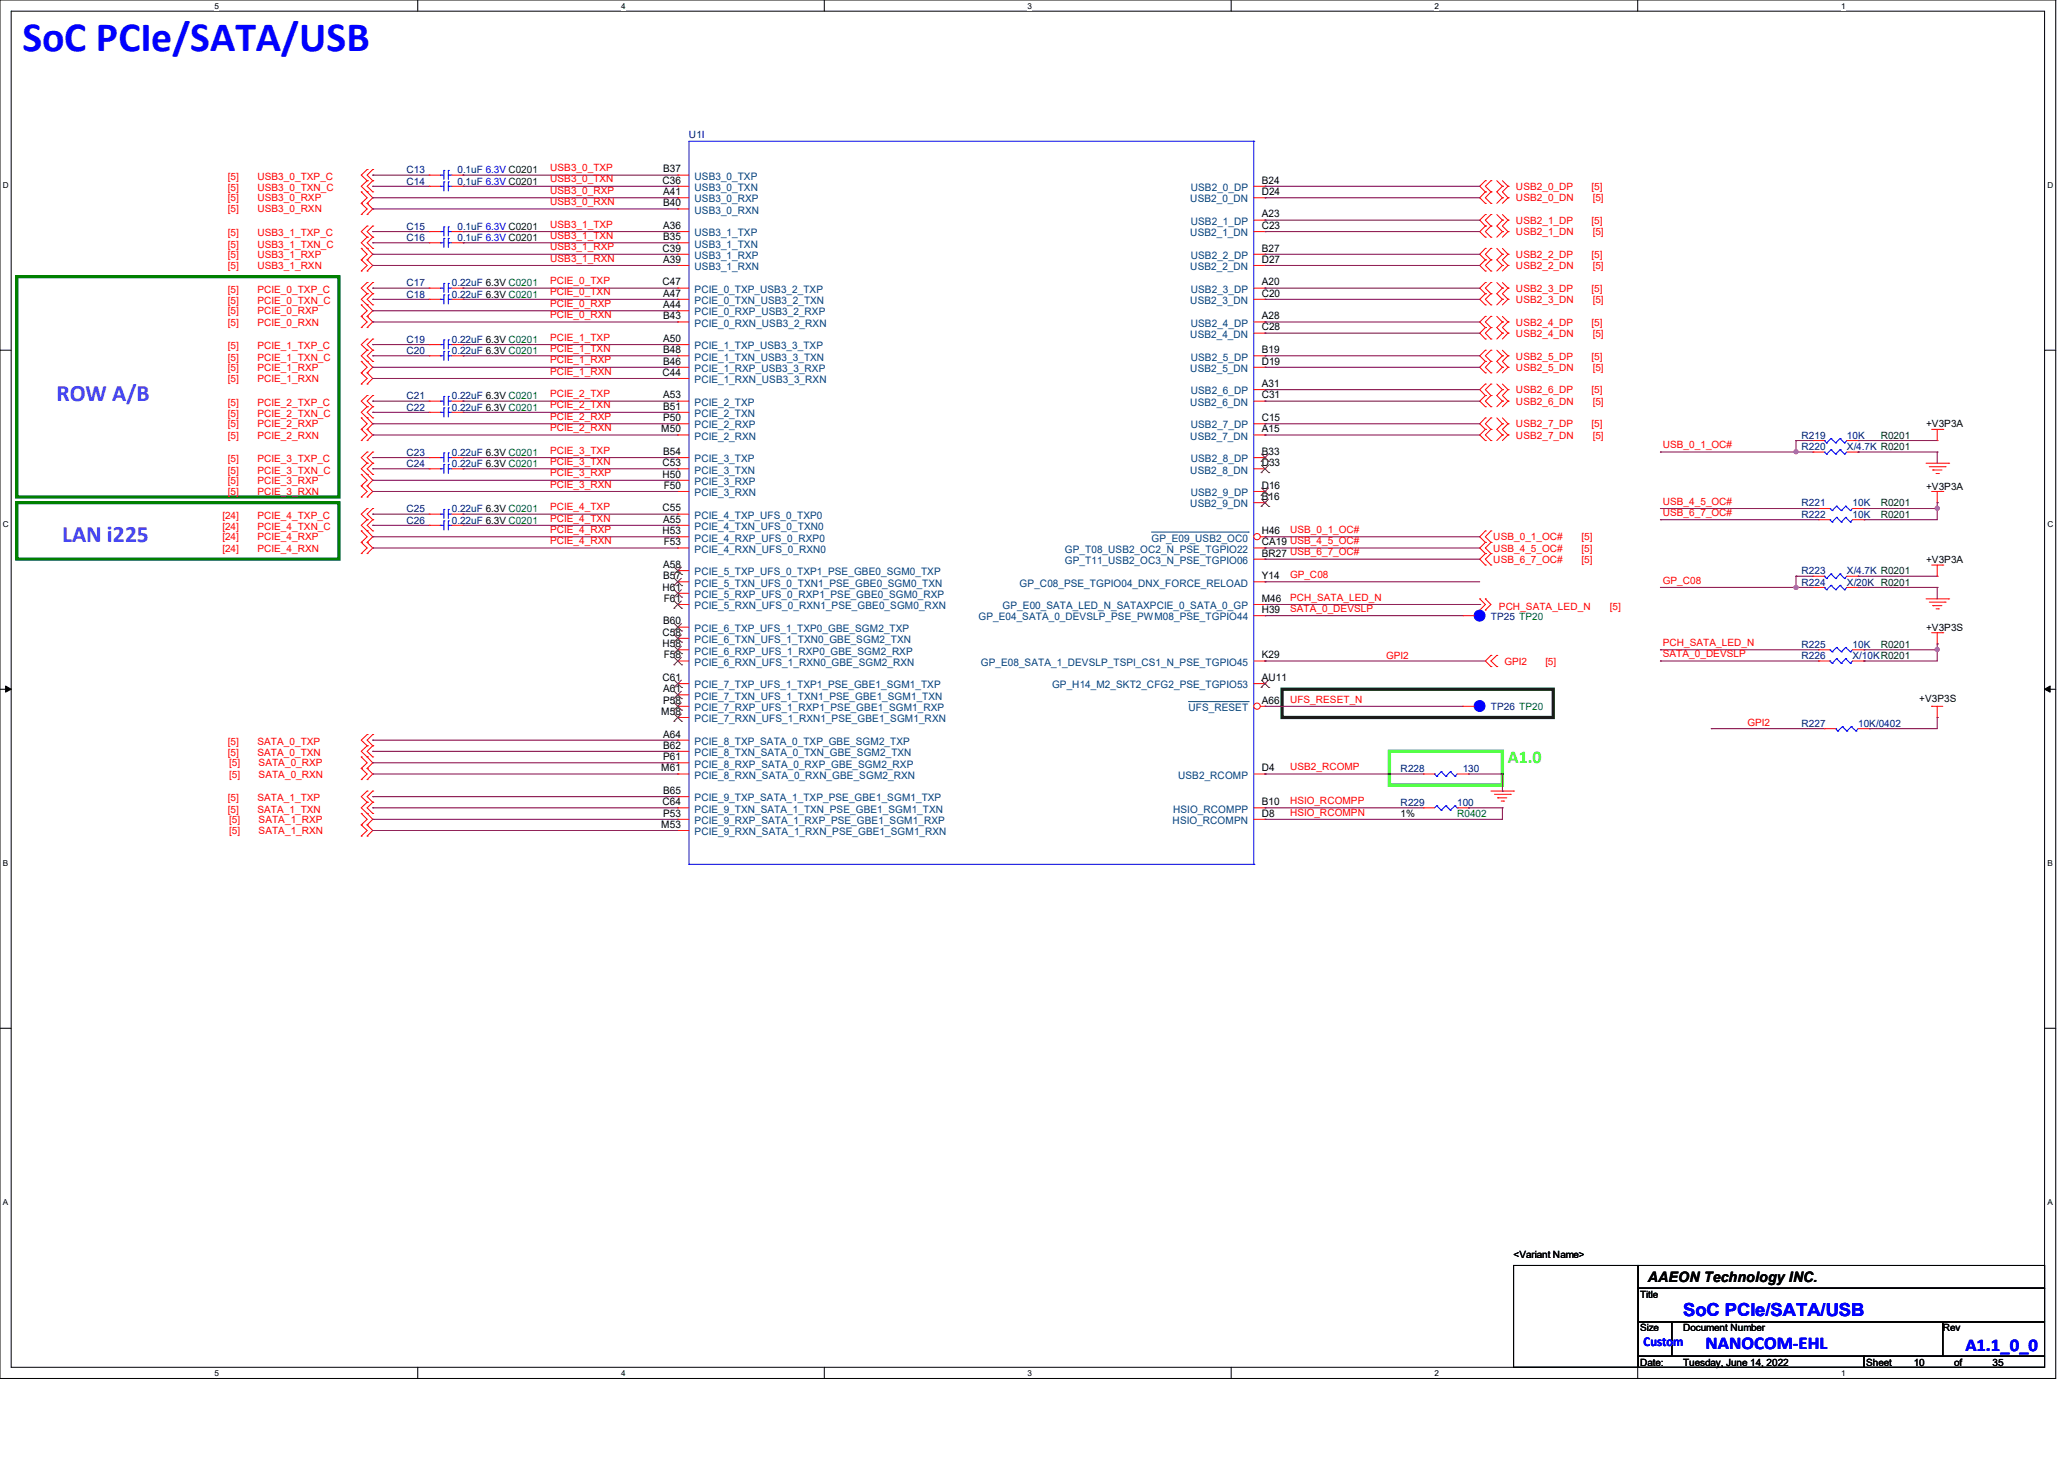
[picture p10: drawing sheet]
<svg xmlns="http://www.w3.org/2000/svg" width="297mm" height="210mm" viewBox="0 0 297 210" stroke-linecap="round" stroke-linejoin="round" font-family="sans-serif">
<defs><g id="words">
<text font-size="6" fill="#00f" x="3.2" y="7.3">SoC PCIe/SATA/USB</text>
<g font-size="3.4" fill="#8000ff">
<text x="8.1" y="57.7">ROW A/B</text>
<text x="8.9" y="78">LAN i225</text>
</g>
<text font-size="2.6" fill="#80ff00" x="217" y="109.7">A1.0</text>
<g font-size="2.6" fill="#00f">
<text x="242.2" y="189.4">SoC PCIe/SATA/USB</text>
<text x="245.4" y="194.1">NANOCOM-EHL</text>
<text x="282.8" y="194.3">A1.1_0_0</text>
</g>
<text font-size="2.1" x="237.1" y="184.4">AAEON Technology INC.</text>
<text font-size="1.9" fill="#00f" x="236.5" y="193.7">Custom</text>
<g font-size="1.5">
<text x="95.3" y="26.4">C36</text>
<text x="95.4" y="29.7">B40</text>
<text x="95.4" y="28.1">A41</text>
<text x="95.4" y="24.8">B37</text>
<text x="181.6" y="28.1">D24</text>
<text x="181.6" y="26.4">B24</text>
<text x="95.4" y="34.5">B35</text>
<text x="95.4" y="32.9">A36</text>
<text x="181.6" y="32.9">C23</text>
<text x="181.6" y="31.3">A23</text>
<text x="95.3" y="41.1">C47</text>
<text x="95.3" y="36.2">C39</text>
<text x="95.4" y="37.8">A39</text>
<text x="181.6" y="37.8">D27</text>
<text x="181.6" y="36.2">B27</text>
<text x="181.6" y="41.1">A20</text>
<text x="95.4" y="45.9">B43</text>
<text x="95.4" y="44.3">A44</text>
<text x="95.4" y="42.7">A47</text>
<text x="181.6" y="42.7">C20</text>
<text x="181.6" y="47.5">C28</text>
<text x="181.6" y="45.9">A28</text>
<text x="95.4" y="52.5">B46</text>
<text x="95.4" y="50.8">B48</text>
<text x="95.4" y="49.2">A50</text>
<text x="181.6" y="52.5">D19</text>
<text x="181.6" y="50.8">B19</text>
<text x="95.3" y="54.1">C44</text>
<text x="95.4" y="58.9">B51</text>
<text x="95.4" y="57.3">A53</text>
<text x="181.6" y="57.3">C31</text>
<text x="181.6" y="55.7">A31</text>
<text x="95.2" y="62.2">M50</text>
<text x="95.4" y="60.6">P50</text>
<text x="95.4" y="65.4">B54</text>
<text x="181.6" y="62.2">A15</text>
<text x="181.6" y="60.6">C15</text>
<text x="181.6" y="65.4">B33</text>
<text x="95.3" y="68.7">H50</text>
<text x="95.3" y="67.1">C53</text>
<text x="95.5" y="70.3">F50</text>
<text x="181.6" y="67.1">D33</text>
<text x="181.6" y="71.9">B16</text>
<text x="181.6" y="70.3">D16</text>
<text x="95.3" y="76.8">H53</text>
<text x="95.3" y="73.6">C55</text>
<text x="95.4" y="75.2">A55</text>
<text x="181.6" y="76.8">H46</text>
<text x="95.4" y="83.3">B57</text>
<text x="95.4" y="81.7">A58</text>
<text x="95.5" y="78.4">F53</text>
<text x="181.6" y="83.3">Y14</text>
<text x="181.6" y="78.4">CA19 USB_4_5_OC#</text>
<text x="181.6" y="80.1">BR27 USB_6_7_OC#</text>
<text x="95.3" y="85">H61</text>
<text x="95.4" y="89.8">B60</text>
<text x="95.5" y="86.6">F61</text>
<text x="181.6" y="86.6">M46</text>
<text x="181.6" y="88.2">H39</text>
<text x="95.3" y="93.1">H58</text>
<text x="95.3" y="91.4">C58</text>
<text x="95.5" y="94.7">F58</text>
<text x="181.6" y="94.7">K29</text>
<text x="95.3" y="98">C61</text>
<text x="95.4" y="101.2">P58</text>
<text x="95.4" y="99.6">A61</text>
<text x="181.6" y="98">AU11</text>
<text x="181.6" y="101.2">A66</text>
<text x="95.2" y="102.8">M58</text>
<text x="95.4" y="107.7">B62</text>
<text x="95.4" y="106.1">A64</text>
<text x="95.2" y="111">M61</text>
<text x="95.4" y="109.3">P61</text>
<text x="181.6" y="111">D4</text>
<text x="95.2" y="119.1">M53</text>
<text x="95.3" y="115.8">C64</text>
<text x="95.4" y="117.5">P53</text>
<text x="95.4" y="114.2">B65</text>
<text x="181.6" y="117.5">D8</text>
<text x="181.6" y="115.8">B10</text>
</g>
<g font-size="1.5" fill="#004080">
<text x="99.9" y="29.1">USB3_0_RXP</text>
<text x="99.9" y="27.5">USB3_0_TXN</text>
<text x="99.9" y="25.9">USB3_0_TXP</text>
<text x="171.3" y="29.1">USB2_0_DN</text>
<text x="171.4" y="27.5">USB2_0_DP</text>
<text x="99.9" y="30.7">USB3_0_RXN</text>
<text x="99.9" y="35.6">USB3_1_TXN</text>
<text x="99.9" y="34">USB3_1_TXP</text>
<text x="171.3" y="34">USB2_1_DN</text>
<text x="171.4" y="32.3">USB2_1_DP</text>
<text x="99.9" y="38.9">USB3_1_RXN</text>
<text x="99.9" y="37.3">USB3_1_RXP</text>
<text x="171.3" y="38.9">USB2_2_DN</text>
<text x="171.4" y="37.3">USB2_2_DP</text>
<text x="99.9" y="47">PCIE_0_RXN_USB3_2_RXN</text>
<text x="99.9" y="45.4">PCIE_0_RXP_USB3_2_RXP</text>
<text x="99.9" y="43.7">PCIE_0_TXN_USB3_2_TXN</text>
<text x="99.9" y="42.1">PCIE_0_TXP_USB3_2_TXP</text>
<text x="171.3" y="43.7">USB2_3_DN</text>
<text x="171.4" y="42.1">USB2_3_DP</text>
<text x="171.4" y="47">USB2_4_DP</text>
<text x="99.9" y="53.5">PCIE_1_RXP_USB3_3_RXP</text>
<text x="99.9" y="51.9">PCIE_1_TXN_USB3_3_TXN</text>
<text x="99.9" y="50.2">PCIE_1_TXP_USB3_3_TXP</text>
<text x="171.3" y="48.6">USB2_4_DN</text>
<text x="171.3" y="53.5">USB2_5_DN</text>
<text x="171.4" y="51.9">USB2_5_DP</text>
<text x="99.9" y="55.1">PCIE_1_RXN_USB3_3_RXN</text>
<text x="99.9" y="60">PCIE_2_TXN</text>
<text x="99.9" y="58.4">PCIE_2_TXP</text>
<text x="171.3" y="58.4">USB2_6_DN</text>
<text x="171.4" y="56.7">USB2_6_DP</text>
<text x="99.9" y="63.2">PCIE_2_RXN</text>
<text x="99.9" y="61.6">PCIE_2_RXP</text>
<text x="171.3" y="63.2">USB2_7_DN</text>
<text x="171.4" y="61.6">USB2_7_DP</text>
<text x="99.9" y="71.4">PCIE_3_RXN</text>
<text x="99.9" y="69.8">PCIE_3_RXP</text>
<text x="99.9" y="68.1">PCIE_3_TXN</text>
<text x="99.9" y="66.5">PCIE_3_TXP</text>
<text x="171.3" y="68.1">USB2_8_DN</text>
<text x="171.4" y="66.5">USB2_8_DP</text>
<text x="171.4" y="71.4">USB2_9_DP</text>
<text x="99.9" y="77.9">PCIE_4_RXP_UFS_0_RXP0</text>
<text x="99.9" y="76.2">PCIE_4_TXN_UFS_0_TXN0</text>
<text x="99.9" y="74.6">PCIE_4_TXP_UFS_0_TXP0</text>
<text x="165.7" y="77.9">GP_E09_USB2_OC0</text>
<text x="171.3" y="73">USB2_9_DN</text>
<text x="99.9" y="79.5">PCIE_4_RXN_UFS_0_RXN0</text>
<text x="99.9" y="82.8">PCIE_5_TXP_UFS_0_TXP1_PSE_GBE0_SGM0_TXP</text>
<text x="153.2" y="79.5">GP_T08_USB2_OC2_N_PSE_TGPIO22</text>
<text x="153.2" y="81.1">GP_T11_USB2_OC3_N_PSE_TGPIO06</text>
<text x="99.9" y="87.6">PCIE_5_RXN_UFS_0_RXN1_PSE_GBE0_SGM0_RXN</text>
<text x="99.9" y="86">PCIE_5_RXP_UFS_0_RXP1_PSE_GBE0_SGM0_RXP</text>
<text x="99.9" y="84.4">PCIE_5_TXN_UFS_0_TXN1_PSE_GBE0_SGM0_TXN</text>
<text x="140.8" y="89.2">GP_E04_SATA_0_DEVSLP_PSE_PWM08_PSE_TGPIO44</text>
<text x="144.3" y="87.6">GP_E00_SATA_LED_N_SATAXPCIE_0_SATA_0_GP</text>
<text x="146.7" y="84.4">GP_C08_PSE_TGPIO04_DNX_FORCE_RELOAD</text>
<text x="99.9" y="95.8">PCIE_6_RXN_UFS_1_RXN0_GBE_SGM2_RXN</text>
<text x="99.9" y="94.2">PCIE_6_RXP_UFS_1_RXP0_GBE_SGM2_RXP</text>
<text x="99.9" y="92.5">PCIE_6_TXN_UFS_1_TXN0_GBE_SGM2_TXN</text>
<text x="99.9" y="90.9">PCIE_6_TXP_UFS_1_TXP0_GBE_SGM2_TXP</text>
<text x="141.1" y="95.8">GP_E08_SATA_1_DEVSLP_TSPI_CS1_N_PSE_TGPIO45</text>
<text x="99.9" y="100.6">PCIE_7_TXN_UFS_1_TXN1_PSE_GBE1_SGM1_TXN</text>
<text x="99.9" y="99">PCIE_7_TXP_UFS_1_TXP1_PSE_GBE1_SGM1_TXP</text>
<text x="151.4" y="99">GP_H14_M2_SKT2_CFG2_PSE_TGPIO53</text>
<text x="99.9" y="103.9">PCIE_7_RXN_UFS_1_RXN1_PSE_GBE1_SGM1_RXN</text>
<text x="99.9" y="102.3">PCIE_7_RXP_UFS_1_RXP1_PSE_GBE1_SGM1_RXP</text>
<text x="99.9" y="107.1">PCIE_8_TXP_SATA_0_TXP_GBE_SGM2_TXP</text>
<text x="171" y="102.3">UFS_RESET</text>
<text x="99.9" y="112">PCIE_8_RXN_SATA_0_RXN_GBE_SGM2_RXN</text>
<text x="99.9" y="110.4">PCIE_8_RXP_SATA_0_RXP_GBE_SGM2_RXP</text>
<text x="99.9" y="108.8">PCIE_8_TXN_SATA_0_TXN_GBE_SGM2_TXN</text>
<text x="169.5" y="112">USB2_RCOMP</text>
<text x="99.9" y="118.5">PCIE_9_RXP_SATA_1_RXP_PSE_GBE1_SGM1_RXP</text>
<text x="99.9" y="116.9">PCIE_9_TXN_SATA_1_TXN_PSE_GBE1_SGM1_TXN</text>
<text x="99.9" y="115.3">PCIE_9_TXP_SATA_1_TXP_PSE_GBE1_SGM1_TXP</text>
<text x="168.7" y="118.5">HSIO_RCOMPN</text>
<text x="168.8" y="116.9">HSIO_RCOMPP</text>
<text x="99.9" y="120.1">PCIE_9_RXN_SATA_1_RXN_PSE_GBE1_SGM1_RXN</text>
</g>
<g font-size="1.4" fill="#000080">
<text x="99.1" y="19.9">U1I</text>
<text x="58.5" y="24.9">C13</text>
<text x="58.5" y="26.5">C14</text>
<text x="65.8" y="24.9">0.1uF 6.3V C0201</text>
<text x="65.8" y="26.5">0.1uF 6.3V C0201</text>
<text x="58.5" y="33">C15</text>
<text x="58.5" y="34.7">C16</text>
<text x="65.8" y="33">0.1uF 6.3V C0201</text>
<text x="65.8" y="34.7">0.1uF 6.3V C0201</text>
<text x="58.5" y="41.1">C17</text>
<text x="65" y="41.1">0.22uF 6.3V C0201</text>
<text x="58.5" y="42.8">C18</text>
<text x="65" y="42.8">0.22uF 6.3V C0201</text>
<text x="58.5" y="49.3">C19</text>
<text x="58.5" y="50.9">C20</text>
<text x="65" y="49.3">0.22uF 6.3V C0201</text>
<text x="65" y="50.9">0.22uF 6.3V C0201</text>
<text x="58.5" y="57.4">C21</text>
<text x="58.5" y="59.1">C22</text>
<text x="65" y="57.4">0.22uF 6.3V C0201</text>
<text x="65" y="59.1">0.22uF 6.3V C0201</text>
<text x="58.5" y="65.5">C23</text>
<text x="65" y="65.5">0.22uF 6.3V C0201</text>
<text x="259.3" y="64.7">R220</text>
<text x="259.3" y="63.1">R219</text>
<text x="265.8" y="64.7">X/4.7K R0201</text>
<text x="265.8" y="63.1">10K</text>
<text x="58.5" y="67.2">C24</text>
<text x="65" y="67.2">0.22uF 6.3V C0201</text>
<text x="58.5" y="73.7">C25</text>
<text x="58.5" y="75.3">C26</text>
<text x="65" y="73.7">0.22uF 6.3V C0201</text>
<text x="65" y="75.3">0.22uF 6.3V C0201</text>
<text x="259.3" y="74.5">R222</text>
<text x="259.3" y="72.9">R221</text>
<text x="266.6" y="74.5">10K</text>
<text x="266.6" y="72.9">10K</text>
<text x="259.3" y="82.6">R223</text>
<text x="265.8" y="82.6">X/4.7K R0201</text>
<text x="214.5" y="89.1">TP25 TP20</text>
<text x="259.3" y="84.2">R224</text>
<text x="265.8" y="84.2">X/20K R0201</text>
<text x="259.3" y="93.2">R225</text>
<text x="259.3" y="94.8">R226</text>
<text x="266.6" y="93.2">10K</text>
<text x="266.6" y="94.8">X/10KR0201</text>
<text x="214.5" y="102.1">TP26 TP20</text>
<text x="259.3" y="104.6">R227</text>
<text x="267.4" y="104.6">10K/0402</text>
<text x="201.6" y="111.1">R228</text>
<text x="210.5" y="111.1">130</text>
<text x="201.6" y="116">R229</text>
<text x="209.7" y="116">100</text>
</g>
<g font-size="1.4" fill="#f00">
<text x="32.8" y="25.9">[5]</text>
<text x="32.8" y="27.5">[5]</text>
<text x="32.8" y="29">[5]</text>
<text x="37" y="25.9">USB3_0_TXP_C</text>
<text x="37" y="27.5">USB3_0_TXN_C</text>
<text x="37" y="29">USB3_0_RXP</text>
<text x="79.2" y="24.6">USB3_0_TXP</text>
<text x="79.2" y="26.2">USB3_0_TXN</text>
<text x="79.2" y="27.9">USB3_0_RXP</text>
<text x="79.2" y="29.5">USB3_0_RXN</text>
<text x="218.1" y="27.3">USB2_0_DP</text>
<text x="218.1" y="29">USB2_0_DN</text>
<text x="229" y="27.3">[5]</text>
<text x="229.2" y="29">[5]</text>
<text x="32.8" y="30.4">[5]</text>
<text x="32.8" y="34">[5]</text>
<text x="32.8" y="35.6">[5]</text>
<text x="37" y="30.4">USB3_0_RXN</text>
<text x="37" y="34">USB3_1_TXP_C</text>
<text x="37" y="35.6">USB3_1_TXN_C</text>
<text x="79.2" y="32.8">USB3_1_TXP</text>
<text x="79.2" y="34.4">USB3_1_TXN</text>
<text x="218.1" y="32.2">USB2_1_DP</text>
<text x="218.1" y="33.9">USB2_1_DN</text>
<text x="229" y="32.2">[5]</text>
<text x="229.2" y="33.9">[5]</text>
<text x="32.8" y="37.1">[5]</text>
<text x="32.8" y="38.7">[5]</text>
<text x="37" y="37.1">USB3_1_RXP</text>
<text x="37" y="38.7">USB3_1_RXN</text>
<text x="79.2" y="36">USB3_1_RXP</text>
<text x="79.2" y="37.6">USB3_1_RXN</text>
<text x="79.2" y="40.9">PCIE_0_TXP</text>
<text x="218.1" y="37.1">USB2_2_DP</text>
<text x="218.1" y="38.7">USB2_2_DN</text>
<text x="218.1" y="42">USB2_3_DP</text>
<text x="229" y="37.1">[5]</text>
<text x="229" y="42">[5]</text>
<text x="229.2" y="38.7">[5]</text>
<text x="32.8" y="42.1">[5]</text>
<text x="32.8" y="43.8">[5]</text>
<text x="32.8" y="45.2">[5]</text>
<text x="32.8" y="46.9">[5]</text>
<text x="37" y="42.1">PCIE_0_TXP_C</text>
<text x="37" y="43.8">PCIE_0_TXN_C</text>
<text x="37" y="45.2">PCIE_0_RXP</text>
<text x="37" y="46.9">PCIE_0_RXN</text>
<text x="79.2" y="42.5">PCIE_0_TXN</text>
<text x="79.2" y="44.2">PCIE_0_RXP</text>
<text x="79.2" y="45.8">PCIE_0_RXN</text>
<text x="218.1" y="46.9">USB2_4_DP</text>
<text x="218.1" y="43.6">USB2_3_DN</text>
<text x="229" y="46.9">[5]</text>
<text x="229.2" y="43.6">[5]</text>
<text x="32.8" y="50.3">[5]</text>
<text x="32.8" y="51.9">[5]</text>
<text x="32.8" y="53.3">[5]</text>
<text x="37" y="50.3">PCIE_1_TXP_C</text>
<text x="37" y="51.9">PCIE_1_TXN_C</text>
<text x="37" y="53.3">PCIE_1_RXP</text>
<text x="79.2" y="49">PCIE_1_TXP</text>
<text x="79.2" y="50.6">PCIE_1_TXN</text>
<text x="79.2" y="52.3">PCIE_1_RXP</text>
<text x="79.2" y="53.9">PCIE_1_RXN</text>
<text x="218.1" y="48.5">USB2_4_DN</text>
<text x="218.1" y="51.7">USB2_5_DP</text>
<text x="218.1" y="53.3">USB2_5_DN</text>
<text x="229" y="51.7">[5]</text>
<text x="229.2" y="48.5">[5]</text>
<text x="229.2" y="53.3">[5]</text>
<text x="32.8" y="58.4">[5]</text>
<text x="32.8" y="55">[5]</text>
<text x="37" y="58.4">PCIE_2_TXP_C</text>
<text x="37" y="55">PCIE_1_RXN</text>
<text x="79.2" y="57.2">PCIE_2_TXP</text>
<text x="79.2" y="58.8">PCIE_2_TXN</text>
<text x="218.1" y="56.6">USB2_6_DP</text>
<text x="218.1" y="58.3">USB2_6_DN</text>
<text x="229" y="56.6">[5]</text>
<text x="229.2" y="58.3">[5]</text>
<text x="32.8" y="60">[5]</text>
<text x="32.8" y="61.5">[5]</text>
<text x="32.8" y="63.1">[5]</text>
<text x="37" y="60">PCIE_2_TXN_C</text>
<text x="37" y="61.5">PCIE_2_RXP</text>
<text x="37" y="63.1">PCIE_2_RXN</text>
<text x="79.2" y="60.4">PCIE_2_RXP</text>
<text x="79.2" y="62">PCIE_2_RXN</text>
<text x="79.2" y="65.3">PCIE_3_TXP</text>
<text x="218.1" y="61.5">USB2_7_DP</text>
<text x="218.1" y="63.1">USB2_7_DN</text>
<text x="229" y="61.5">[5]</text>
<text x="229.2" y="63.1">[5]</text>
<text x="239.3" y="64.5">USB_0_1_OC#</text>
<text x="32.8" y="66.5">[5]</text>
<text x="32.8" y="68.2">[5]</text>
<text x="32.8" y="69.6">[5]</text>
<text x="32.8" y="71.2">[5]</text>
<text x="37" y="66.5">PCIE_3_TXP_C</text>
<text x="37" y="68.2">PCIE_3_TXN_C</text>
<text x="37" y="69.6">PCIE_3_RXP</text>
<text x="37" y="71.2">PCIE_3_RXN</text>
<text x="79.2" y="66.9">PCIE_3_TXN</text>
<text x="79.2" y="68.5">PCIE_3_RXP</text>
<text x="79.2" y="70.1">PCIE_3_RXN</text>
<text x="32" y="74.6">[24]</text>
<text x="32" y="76.3">[24]</text>
<text x="32" y="77.7">[24]</text>
<text x="37" y="74.6">PCIE_4_TXP_C</text>
<text x="37" y="76.3">PCIE_4_TXN_C</text>
<text x="37" y="77.7">PCIE_4_RXP</text>
<text x="79.2" y="73.4">PCIE_4_TXP</text>
<text x="79.2" y="75">PCIE_4_TXN</text>
<text x="79.2" y="76.7">PCIE_4_RXP</text>
<text x="185.6" y="76.7">USB_0_1_OC#</text>
<text x="214.9" y="77.7">USB_0_1_OC#</text>
<text x="227.6" y="77.7">[5]</text>
<text x="239.3" y="72.6">USB_4_5_OC#</text>
<text x="239.3" y="74.2">USB_6_7_OC#</text>
<text x="32" y="79.4">[24]</text>
<text x="37" y="79.4">PCIE_4_RXN</text>
<text x="79.2" y="78.3">PCIE_4_RXN</text>
<text x="185.6" y="83.1">GP_C08</text>
<text x="214.9" y="79.4">USB_4_5_OC#</text>
<text x="214.9" y="81">USB_6_7_OC#</text>
<text x="227.6" y="79.4">[5]</text>
<text x="227.6" y="81">[5]</text>
<text x="239.3" y="83.9">GP_C08</text>
<text x="185.6" y="88">SATA_0_DEVSLP</text>
<text x="185.6" y="86.4">PCH_SATA_LED_N</text>
<text x="215.7" y="87.7">PCH_SATA_LED_N</text>
<text x="231.6" y="87.7">[5]</text>
<text x="199.5" y="94.7">GPI2</text>
<text x="216.5" y="95.6">GPI2</text>
<text x="222.4" y="95.6">[5]</text>
<text x="239.3" y="92.9">PCH_SATA_LED_N</text>
<text x="239.3" y="94.5">SATA_0_DEVSLP</text>
<text x="185.6" y="101.1">UFS_RESET_N</text>
<text x="32.8" y="107.1">[5]</text>
<text x="37" y="107.1">SATA_0_TXP</text>
<text x="251.5" y="104.5">GPI2</text>
<text x="32.8" y="108.8">[5]</text>
<text x="33" y="110.2">[5]</text>
<text x="33" y="111.9">[5]</text>
<text x="37" y="108.8">SATA_0_TXN</text>
<text x="37.2" y="110.2">SATA_0_RXP</text>
<text x="37.2" y="111.9">SATA_0_RXN</text>
<text x="185.6" y="110.8">USB2_RCOMP</text>
<text x="32.8" y="115.3">[5]</text>
<text x="32.8" y="116.9">[5]</text>
<text x="33" y="118.4">[5]</text>
<text x="37" y="115.3">SATA_1_TXP</text>
<text x="37" y="116.9">SATA_1_TXN</text>
<text x="37.2" y="118.4">SATA_1_RXP</text>
<text x="185.6" y="115.7">HSIO_RCOMPP</text>
<text x="185.6" y="117.3">HSIO_RCOMPN</text>
<text x="33" y="120">[5]</text>
<text x="37.2" y="120">SATA_1_RXN</text>
</g>
<g font-size="1.4" fill="#004000">
<text x="270.6" y="63.1">R0201</text>
<text x="270.6" y="74.5">R0201</text>
<text x="270.6" y="72.9">R0201</text>
<text x="270.6" y="93.2">R0201</text>
</g>
<g font-size="1.4">
<text x="277.2" y="61.5">+V3P3A</text>
<text x="277.2" y="70.4">+V3P3A</text>
<text x="277.2" y="81">+V3P3A</text>
<text x="277.2" y="90.8">+V3P3S</text>
<text x="276.2" y="101">+V3P3S</text>
<text x="201.6" y="117.6">1%</text>
<text x="217.8" y="181">&lt;Variant Name&gt;</text>
<text x="236" y="186.7">Title</text>
<text x="236" y="191.5">Size</text>
<text x="242.2" y="191.5">Document Number</text>
<text x="279.6" y="191.5">Rev</text>
<text x="236" y="196.4">Date:</text>
<text x="242.2" y="196.4">Tuesday, June 14, 2022</text>
<text x="268.5" y="196.4">Sheet</text>
<text x="275.4" y="196.4">10</text>
<text x="281.2" y="196.4">of</text>
<text x="286.7" y="196.4">35</text>
</g>
<text font-size="1.4" fill="#008000" x="209.7" y="117.6">R0402</text>
<g font-size="1.2">
<text x="30.9" y="1.2">5</text>
<text x="89.4" y="1.2">4</text>
<text x="147.9" y="1.2">3</text>
<text x="206.4" y="1.2">2</text>
<text x="264.9" y="1.2">1</text>
<text x=".4" y="27.1">D</text>
<text x="294.6" y="27.1">D</text>
<text x=".4" y="75.8">C</text>
<text x="294.6" y="75.8">C</text>
<text x=".4" y="124.6">B</text>
<text x="294.6" y="124.6">B</text>
<text x=".4" y="173.4">A</text>
<text x="294.6" y="173.4">A</text>
<text x="30.9" y="197.9">5</text>
<text x="89.4" y="197.9">4</text>
<text x="147.9" y="197.9">3</text>
<text x="206.4" y="197.9">2</text>
<text x="264.9" y="197.9">1</text>
</g>
</g></defs>
<path d="M0 0h295.8v198.3h-295.8zM1.6 1.6h292.6v195.1h-292.6z" fill="none" stroke="#000" stroke-width=".14"/>
<g fill="#fff">
<path d="M30.9 .2h.6v1.3h-.6z"/>
<path d="M30.9 196.8h.6v1.4h-.6z"/>
</g>
<path d="M60.1 0v1.6M60.1 196.7v1.6" fill="none" stroke="#000" stroke-width=".14"/>
<g fill="#fff">
<path d="M89.4 .2h.6v1.3h-.6z"/>
<path d="M89.4 196.8h.6v1.4h-.6z"/>
</g>
<path d="M118.6 0v1.6M118.6 196.7v1.6" fill="none" stroke="#000" stroke-width=".14"/>
<g fill="#fff">
<path d="M147.9 .2h.6v1.3h-.6z"/>
<path d="M147.9 196.8h.6v1.4h-.6z"/>
</g>
<path d="M177.2 0v1.6M177.2 196.7v1.6" fill="none" stroke="#000" stroke-width=".14"/>
<g fill="#fff">
<path d="M206.4 .2h.6v1.3h-.6z"/>
<path d="M206.4 196.8h.6v1.4h-.6z"/>
</g>
<path d="M235.7 0v1.6M235.7 196.7v1.6" fill="none" stroke="#000" stroke-width=".14"/>
<g fill="#fff">
<path d="M264.9 .2h.6v1.3h-.6z"/>
<path d="M264.9 196.8h.6v1.4h-.6z"/>
<path d="M.4 26h.8v1.3h-.8z"/>
<path d="M294.6 26h.8v1.3h-.8z"/>
<path d="M.4 74.8h.8v1.3h-.8z"/>
<path d="M294.6 74.8h.8v1.3h-.8z"/>
</g>
<path d="M0 50.4h1.6M294.2 50.4h1.6" fill="none" stroke="#000" stroke-width=".14"/>
<g fill="#fff">
<path d="M.4 123.5h.7v1.3h-.7z"/>
<path d="M294.6 123.5h.8v1.3h-.8z"/>
</g>
<path d="M0 99.1h1.6M294.2 99.1h1.6" fill="none" stroke="#000" stroke-width=".14"/>
<path d="M.8 98.7l.8 .4-.8 .5zM294.2 99.1l.8-.4v.9z" fill="#000" stroke="#000" stroke-width=".14"/>
<g fill="#fff">
<path d="M.4 172.3h.7v1.3h-.7z"/>
<path d="M294.6 172.3h.8v1.3h-.8z"/>
</g>
<path d="M0 147.9h1.6M294.2 147.9h1.6M217.8 182h17.9v14.7h-17.9zM235.7 182h58.5v3.3h-58.5zM235.7 185.3h58.5v4.9h-58.5zM235.7 190.2h4.9v4.9h-4.9zM235.7 195.1h32.5v1.6h-32.5zM240.6 190.2h39v4.9h-39zM268.2 195.1h26v1.6h-26zM279.6 190.2h14.6v4.9h-14.6z" fill="none" stroke="#000" stroke-width=".14"/>
<path d="M184.5 99.1h39v4.1h-39z" fill="none" stroke="#004000" stroke-width=".47"/>
<path d="M2.4 39.8h46.4v31.7h-46.4zM2.4 72.3h46.4v8.1h-46.4z" fill="none" stroke="#008000" stroke-width=".47"/>
<path d="M199.9 108.1h16.3v4.8h-16.3z" fill="none" stroke="#0f0" stroke-width=".47"/>
<g fill="none" stroke="#f00" stroke-width=".14">
<path d="M52 29.3h.1M52 27.6h.1M52 30.9h.1M52 37.4h.1M52 35.7h.1M52 39h.1M52 27.6l.8 .8-.8 .9M52 29.3l.8 .8-.8 .8M52 35.7l.8 .9-.8 .8M52 37.4l.8 .8-.8 .8M52.8 24.4h.1M52.8 26h.1"/>
<path d="M52.8 27.6h.1M52.8 29.3h.1M52.8 30.9h.1M52.8 32.5h.1M52.8 34.1h.1M52.8 35.7h.1M52.8 37.4h.1M52.8 39h.1M52.8 24.4l-.8 .8 .8 .8M52.8 26l-.8 .8 .8 .8M52.8 27.6l.8 .8-.8 .9M52.8 29.3l.8 .8-.8 .8"/>
<path d="M52.8 32.5l-.8 .8 .8 .8M52.8 34.1l-.8 .8 .8 .8M52.8 35.7l.8 .9-.8 .8M52.8 37.4l.8 .8-.8 .8M53.6 24.4h.1M53.6 26h.1M53.6 27.6h.1M53.6 32.5h.1M53.6 34.1h.1M53.6 35.7h.1M53.6 24.4l-.8 .8 .8 .8M53.6 26l-.8 .8 .8 .8"/>
<path d="M53.6 32.5l-.8 .8 .8 .8M53.6 34.1l-.8 .8 .8 .8M61.8 33.3h.1M61.8 25.2h.1M61.8 34.9h.1M61.8 33.3h1.6M61.8 25.2h1.6M61.8 34.9h1.6M65 33.3h1.6M65 25.2h1.6M65 34.9h1.6M66.6 33.3h.1"/>
<path d="M66.6 25.2h.1M66.6 34.9h.1M213.7 26h.1M213.7 27.6h.1M213.7 29.3h.1M213.7 30.9h.1M213.7 32.5h.1M213.7 34.1h.1M213.7 35.7h.1M213.7 37.4h.1M213.7 39h.1M213.7 26l-.8 .8 .8 .8"/>
<path d="M213.7 27.6l-.8 .8 .8 .9M213.7 30.9l-.8 .8 .8 .8M213.7 32.5l-.8 .8 .8 .8M213.7 35.7l-.8 .9 .8 .8M213.7 37.4l-.8 .8 .8 .8M214.5 27.6h.1M214.5 26h.1M214.5 29.3h.1M214.5 32.5h.1M214.5 30.9h.1M214.5 34.1h.1M214.5 37.4h.1"/>
<path d="M214.5 35.7h.1M214.5 39h.1M214.5 26l-.8 .8 .8 .8M214.5 27.6l-.8 .8 .8 .9M214.5 30.9l-.8 .8 .8 .8M214.5 32.5l-.8 .8 .8 .8M214.5 35.7l-.8 .9 .8 .8M214.5 37.4l-.8 .8 .8 .8M215.4 26l.8 .8M215.4 30.9l.8 .8M215.4 35.7l.8 .9M216.2 26.8h.1"/>
<path d="M216.2 28.4h.1M216.2 31.7h.1M216.2 33.3h.1M216.2 36.6h.1M216.2 38.2h.1M216.2 26.8l-.8 .8 .8 .8M216.2 26l.8 .8M216.2 28.4l-.8 .9M216.2 31.7l-.8 .8 .8 .8M216.2 30.9l.8 .8M216.2 33.3l-.8 .8M216.2 36.6l-.8 .8 .8 .8"/>
<path d="M216.2 35.7l.8 .9M216.2 38.2l-.8 .8M217 26.8h.1M217 28.4h.1M217 31.7h.1M217 33.3h.1M217 36.6h.1M217 38.2h.1M217 26.8l-.8 .8 .8 .8M217 28.4l-.8 .9M217 31.7l-.8 .8 .8 .8M217 33.3l-.8 .8"/>
<path d="M217 36.6l-.8 .8 .8 .8M217 38.2l-.8 .8M52 45.5h.1M52 43.9h.1M52 47.1h.1M52 53.6h.1M52 52h.1M52 55.2h.1M52 43.9l.8 .8-.8 .8M52 45.5l.8 .8-.8 .8M52 52l.8 .8-.8 .8M52 53.6l.8 .8-.8 .8"/>
<path d="M52.8 56.9h.1M52.8 58.5h.1M52.8 40.6h.1M52.8 42.2h.1M52.8 43.9h.1M52.8 45.5h.1M52.8 47.1h.1M52.8 48.8h.1M52.8 50.4h.1M52.8 52h.1M52.8 53.6h.1M52.8 55.2h.1"/>
<path d="M52.8 56.9l-.8 .8 .8 .8M52.8 58.5l-.8 .8 .8 .8M52.8 40.6l-.8 .8 .8 .8M52.8 42.2l-.8 .9 .8 .8M52.8 43.9l.8 .8-.8 .8M52.8 45.5l.8 .8-.8 .8M52.8 48.8l-.8 .8 .8 .8M52.8 50.4l-.8 .8 .8 .8M52.8 52l.8 .8-.8 .8M52.8 53.6l.8 .8-.8 .8M53.6 56.9h.1M53.6 58.5h.1"/>
<path d="M53.6 40.6h.1M53.6 42.2h.1M53.6 43.9h.1M53.6 48.8h.1M53.6 50.4h.1M53.6 52h.1M53.6 56.9l-.8 .8 .8 .8M53.6 58.5l-.8 .8 .8 .8M53.6 40.6l-.8 .8 .8 .8M53.6 42.2l-.8 .9 .8 .8M53.6 48.8l-.8 .8 .8 .8M53.6 50.4l-.8 .8 .8 .8"/>
<path d="M61.8 49.6h.1M61.8 51.2h.1M61.8 57.7h.1M61.8 59.3h.1M61.8 41.4h.1M61.8 49.6h1.6M61.8 51.2h1.6M61.8 57.7h1.6M61.8 59.3h1.6M61.8 41.4h1.6M65 49.6h1.6M65 51.2h1.6"/>
<path d="M65 57.7h1.6M65 59.3h1.6M65 41.4h1.6M66.6 49.6h.1M66.6 51.2h.1M66.6 57.7h.1M66.6 59.3h.1M66.6 41.4h.1M213.7 45.5h.1M213.7 47.1h.1M213.7 48.8h.1M213.7 50.4h.1"/>
<path d="M213.7 52h.1M213.7 53.6h.1M213.7 40.6h.1M213.7 42.2h.1M213.7 43.9h.1M213.7 55.2h.1M213.7 56.9h.1M213.7 58.5h.1M213.7 45.5l-.8 .8 .8 .8M213.7 42.2l-.8 .9 .8 .8M213.7 47.1l-.8 .8 .8 .9M213.7 50.4l-.8 .8 .8 .8"/>
<path d="M213.7 52l-.8 .8 .8 .8M213.7 55.2l-.8 .8 .8 .9M213.7 40.6l-.8 .8 .8 .8M213.7 56.9l-.8 .8 .8 .8M214.5 47.1h.1M214.5 45.5h.1M214.5 48.8h.1M214.5 52h.1M214.5 50.4h.1M214.5 53.6h.1M214.5 42.2h.1M214.5 40.6h.1"/>
<path d="M214.5 43.9h.1M214.5 56.9h.1M214.5 55.2h.1M214.5 58.5h.1M214.5 45.5l-.8 .8 .8 .8M214.5 42.2l-.8 .9 .8 .8M214.5 47.1l-.8 .8 .8 .9M214.5 50.4l-.8 .8 .8 .8M214.5 52l-.8 .8 .8 .8M214.5 40.6l-.8 .8 .8 .8M214.5 55.2l-.8 .8 .8 .9M214.5 56.9l-.8 .8 .8 .8"/>
<path d="M215.4 45.5l.8 .8M215.4 50.4l.8 .8M215.4 55.2l.8 .8M215.4 40.6l.8 .8M216.2 46.3h.1M216.2 47.9h.1M216.2 51.2h.1M216.2 52.8h.1M216.2 41.4h.1M216.2 43.1h.1M216.2 56h.1M216.2 57.7h.1"/>
<path d="M216.2 43.1l-.8 .8M216.2 46.3l-.8 .8 .8 .8M216.2 45.5l.8 .8M216.2 47.9l-.8 .9M216.2 51.2l-.8 .8 .8 .8M216.2 50.4l.8 .8M216.2 52.8l-.8 .8M216.2 40.6l.8 .8M216.2 41.4l-.8 .8 .8 .9M216.2 56l-.8 .9 .8 .8M216.2 55.2l.8 .8M216.2 57.7l-.8 .8"/>
<path d="M217 46.3h.1M217 47.9h.1M217 51.2h.1M217 52.8h.1M217 41.4h.1M217 43.1h.1M217 56h.1M217 57.7h.1M217 43.1l-.8 .8M217 46.3l-.8 .8 .8 .8M217 47.9l-.8 .9M217 51.2l-.8 .8 .8 .8"/>
<path d="M217 52.8l-.8 .8M217 41.4l-.8 .8 .8 .9M217 56l-.8 .9 .8 .8M217 57.7l-.8 .8M52 61.8h.1M52 60.1h.1M52 63.4h.1M52 69.9h.1M52 68.2h.1M52 71.5h.1M52 78h.1M52 76.4h.1"/>
<path d="M52 79.6h.1M52 60.1l.8 .9-.8 .8M52 61.8l.8 .8-.8 .8M52 68.2l.8 .9-.8 .8M52 69.9l.8 .8-.8 .8M52 76.4l.8 .8-.8 .8M52 78l.8 .8-.8 .8M52.8 60.1h.1M52.8 61.8h.1M52.8 63.4h.1M52.8 65h.1M52.8 66.6h.1"/>
<path d="M52.8 68.2h.1M52.8 69.9h.1M52.8 71.5h.1M52.8 73.2h.1M52.8 74.8h.1M52.8 76.4h.1M52.8 78h.1M52.8 79.6h.1M52.8 60.1l.8 .9-.8 .8M52.8 61.8l.8 .8-.8 .8M52.8 65l-.8 .8 .8 .8M52.8 66.6l-.8 .8 .8 .8"/>
<path d="M52.8 68.2l.8 .9-.8 .8M52.8 69.9l.8 .8-.8 .8M52.8 73.2l-.8 .8 .8 .8M52.8 74.8l-.8 .8 .8 .8M52.8 76.4l.8 .8-.8 .8M52.8 78l.8 .8-.8 .8M53.6 60.1h.1M53.6 65h.1M53.6 66.6h.1M53.6 68.2h.1M53.6 73.2h.1M53.6 74.8h.1"/>
<path d="M53.6 76.4h.1M53.6 65l-.8 .8 .8 .8M53.6 66.6l-.8 .8 .8 .8M53.6 73.2l-.8 .8 .8 .8M53.6 74.8l-.8 .8 .8 .8M61.8 74h.1M61.8 65.8h.1M61.8 75.6h.1M61.8 67.4h.1M61.8 74h1.6M61.8 65.8h1.6M61.8 75.6h1.6"/>
<path d="M61.8 67.4h1.6M65 74h1.6M65 65.8h1.6M65 75.6h1.6M65 67.4h1.6M66.6 74h.1M66.6 65.8h.1M66.6 75.6h.1M66.6 67.4h.1M213.7 76.4h.1M213.7 78h.1M213.7 79.6h.1"/>
<path d="M213.7 60.1h.1M213.7 61.8h.1M213.7 63.4h.1M213.7 76.4l-.8 .8 .8 .8M213.7 78l-.8 .8 .8 .8M213.7 79.6l-.8 .8 .8 .9M213.7 60.1l-.8 .9 .8 .8M213.7 61.8l-.8 .8 .8 .8M214.5 78h.1M214.5 76.4h.1M214.5 79.6h.1M214.5 61.8h.1"/>
<path d="M214.5 60.1h.1M214.5 63.4h.1M214.5 76.4l-.8 .8 .8 .8M214.5 78l-.8 .8 .8 .8M214.5 79.6l-.8 .8 .8 .9M214.5 60.1l-.8 .9 .8 .8M214.5 61.8l-.8 .8 .8 .8M215.4 60.1l.8 .9M216.2 61h.1M216.2 62.6h.1M216.2 61l-.8 .8 .8 .8M216.2 60.1l.8 .9"/>
<path d="M216.2 62.6l-.8 .8M217 61h.1M217 62.6h.1M217 61l-.8 .8 .8 .8M217 62.6l-.8 .8M260.9 65h.1M260.9 65h1.6M261.7 74.8h.1M261.7 74.8h1.6M265.8 65h1.6M266.6 74.8h1.6M267.4 65h.1"/>
<path d="M268.2 74.8h.1M277.2 66.6h3.2M277.6 67.1h2.3M278 61.8h1.6M278 70.7h1.6M278.1 67.6h.1M278.1 67.6h1.3M278.6 68.1h.3M278.8 63.4h.1M278.8 72.3h.1M278.8 61.8v1.6M278.8 70.7v1.6"/>
<path d="M278.9 68.1h.1M279.6 61.8h.1M279.6 70.7h.1M279.9 67.1h.1M280.4 66.6h.1M180.4 95.1h1.6M180.4 83.7h1.6M180.4 87h1.6M180.4 88.6h1.6M182 83.7h.1M182 87h.1M182 88.6h.1"/>
<path d="M182 95.1h.1M212.9 86.1h.1M212.9 87.8h.1M212.9 86.1l.8 .9-.8 .8M213.7 86.1h.1M213.7 87.8h.1M213.7 81.3h.1M213.7 86.1l.8 .9-.8 .8M214.5 81.3h.1M214.5 94.3h.1M214.5 95.9h.1M214.5 94.3l-.8 .8 .8 .8"/>
<path d="M215.4 95.9h.1M215.4 94.3h.1M215.4 94.3l-.9 .8 .9 .8M260.9 82.9h.1M260.9 84.5h.1M260.9 82.9h1.6M260.9 84.5h1.6M261.7 93.5h.1M261.7 95.1h.1M261.7 93.5h1.6M261.7 95.1h1.6M265.8 82.9h1.6"/>
<path d="M265.8 84.5h1.6M266.6 93.5h1.6M266.6 95.1h1.6M267.4 82.9h.1M267.4 84.5h.1M268.2 93.5h.1M268.2 95.1h.1M277.2 86.1h3.2M277.6 86.6h2.3M278 81.3h1.6M278 91h1.6M278.1 87.1h.1"/>
<path d="M278.1 87.1h1.3M278.6 87.6h.3M278.8 82.9h.1M278.8 92.6h.1M278.8 81.3v1.6M278.8 91v1.6M278.9 87.6h.1M279.6 81.3h.1M279.6 91h.1M279.9 86.6h.1M280.4 86.1h.1M52 118.7h.1"/>
<path d="M52 117h.1M52 110.5h.1M52 108.9h.1M52 112.1h.1M52 117l.8 .9-.8 .8M52 118.7l.8 .8-.8 .8M52 108.9l.8 .8-.8 .8M52 110.5l.8 .8-.8 .8M52.8 113.8h.1M52.8 115.4h.1M52.8 117h.1M52.8 118.7h.1"/>
<path d="M52.8 105.7h.1M52.8 107.3h.1M52.8 108.9h.1M52.8 110.5h.1M52.8 112.1h.1M52.8 113.8l-.8 .8 .8 .8M52.8 115.4l-.8 .8 .8 .8M52.8 117l.8 .9-.8 .8M52.8 118.7l.8 .8-.8 .8M52.8 105.7l-.8 .8 .8 .8M52.8 107.3l-.8 .8 .8 .8M52.8 108.9l.8 .8-.8 .8"/>
<path d="M52.8 110.5l.8 .8-.8 .8M53.6 113.8h.1M53.6 115.4h.1M53.6 117h.1M53.6 105.7h.1M53.6 107.3h.1M53.6 108.9h.1M53.6 113.8l-.8 .8 .8 .8M53.6 115.4l-.8 .8 .8 .8M53.6 105.7l-.8 .8 .8 .8M53.6 107.3l-.8 .8 .8 .8M214.5 113.8h3.3"/>
<path d="M215.1 114.3h2.2M215.5 114.8h.1M215.5 114.8h1.3M216 115.2h.4M216.4 115.2h.1M217.3 114.3h.1M217.8 113.8h.1M262.5 104.8h.1M262.5 104.8h1.7M267.4 104.8h1.6M269 104.8h.1M278 101.6h.1"/>
<path d="M278 101.6h1.6M278.8 103.2h.1M278.8 101.6v1.6M52 120.3h.1M52.8 120.3h.1"/>
</g>
<g fill="none" stroke="#00f" stroke-width=".14">
<path d="M63.4 33.3h.1M63.4 25.2h.1M63.4 34.9h.1M63.4 33.3h.5M63.4 25.2h.5M63.4 34.9h.5M63.9 32.6h.1M63.9 24.5h.1M63.9 34.3h.1M63.9 24.5v1.3M63.9 32.6v1.4M63.9 34.3v1.3"/>
<path d="M64.5 32.6h.1M64.5 33.3h.1M64.5 24.5h.1M64.5 25.2h.1M64.5 34.3h.1M64.5 34.9h.1M64.5 24.5v1.3M64.5 32.6v1.4M64.5 34.3v1.3M64.5 33.3h.5M64.5 25.2h.5M64.5 34.9h.5"/>
<path d="M180.4 20.3h.1M180.4 20.3h-81.3v104M180.4 20.3v104M63.4 49.6h.1M63.4 51.2h.1M63.4 57.7h.1M63.4 59.3h.1M63.4 41.4h.1M63.4 49.6h.5M63.4 51.2h.5M63.4 57.7h.5M63.4 59.3h.5"/>
<path d="M63.4 41.4h.5M63.9 48.9h.1M63.9 50.5h.1M63.9 57h.1M63.9 58.7h.1M63.9 40.8h.1M63.9 40.8v1.3M63.9 48.9v1.3M63.9 50.5v1.4M63.9 57v1.3M63.9 58.7v1.3M64.5 48.9h.1"/>
<path d="M64.5 49.6h.1M64.5 50.5h.1M64.5 51.2h.1M64.5 57h.1M64.5 57.7h.1M64.5 58.7h.1M64.5 59.3h.1M64.5 40.8h.1M64.5 41.4h.1M64.5 49.6h.5M64.5 40.8v1.3M64.5 48.9v1.3"/>
<path d="M64.5 50.5v1.4M64.5 57v1.3M64.5 58.7v1.3M64.5 51.2h.5M64.5 57.7h.5M64.5 59.3h.5M64.5 41.4h.5M63.4 74h.1M63.4 65.8h.1M63.4 75.6h.1M63.4 67.4h.1M63.4 74h.5"/>
<path d="M63.4 65.8h.5M63.4 75.6h.5M63.4 67.4h.5M63.9 73.3h.1M63.9 65.2h.1M63.9 74.9h.1M63.9 66.8h.1M63.9 65.2v1.3M63.9 66.8v1.3M63.9 73.3v1.3M63.9 74.9v1.3M64.5 73.3h.1"/>
<path d="M64.5 74h.1M64.5 65.2h.1M64.5 65.8h.1M64.5 74.9h.1M64.5 75.6h.1M64.5 66.8h.1M64.5 67.4h.1M64.5 65.2v1.3M64.5 66.8v1.3M64.5 73.3v1.3M64.5 74.9v1.3M64.5 74h.5"/>
<path d="M64.5 65.8h.5M64.5 75.6h.5M64.5 67.4h.5M262.5 65h.1M262.5 65l.3 .3M262.8 65.3h.1M263.3 74.8h.1M263.3 74.8l.4 .3M263.5 64.7h.1M263.5 64.7l-.7 .6M263.5 64.7l.7 .6M263.7 75.1h.1"/>
<path d="M264.2 65.3h.1M264.3 74.4h.1M264.3 74.4l-.6 .7M264.3 74.4l.7 .7M264.8 64.7h.1M264.8 64.7l.6 .6M264.8 64.7l-.6 .6M265 75.1h.1M265.4 65.3h.1M265.6 74.4h.1M265.6 74.4l.7 .7M265.6 74.4l-.6 .7"/>
<path d="M265.8 65l-.4 .3M266.3 75.1h.1M266.6 74.8l-.3 .3M262.5 82.9h.1M262.5 84.5h.1M262.5 82.9l.3 .3M262.5 84.5l.3 .3M262.8 83.2h.1M262.8 84.8h.1M263.3 93.5h.1M263.3 95.1h.1M263.3 93.5l.4 .3"/>
<path d="M263.3 95.1l.4 .3M263.5 82.5h.1M263.5 84.2h.1M263.5 82.5l-.7 .7M263.5 82.5l.7 .7M263.5 84.2l-.7 .6M263.5 84.2l.7 .6M263.7 93.8h.1M263.7 95.4h.1M264.2 83.2h.1M264.2 84.8h.1M264.3 93.1h.1"/>
<path d="M264.3 94.7h.1M264.3 93.1l-.6 .7M264.3 93.1l.7 .7M264.3 94.7l-.6 .7M264.3 94.7l.7 .7M264.8 82.5h.1M264.8 84.2h.1M264.8 82.5l.6 .7M264.8 82.5l-.6 .7M264.8 84.2l.6 .6M264.8 84.2l-.6 .6M265 93.8h.1"/>
<path d="M265 95.4h.1M265.4 83.2h.1M265.4 84.8h.1M265.6 93.1h.1M265.6 94.7h.1M265.6 93.1l.7 .7M265.6 93.1l-.6 .7M265.6 94.7l.7 .7M265.6 94.7l-.6 .7M265.8 82.9l-.4 .3M265.8 84.5l-.4 .3M266.3 93.8h.1"/>
<path d="M266.3 95.4h.1M266.6 93.5l-.3 .3M266.6 95.1l-.3 .3M264.2 104.8h.1M264.2 104.8l.3 .4M264.5 105.2h.1M265.1 104.5h.1M265.1 104.5l-.6 .7M265.1 104.5l.7 .7M265.8 105.2h.1M266.4 104.5h.1M266.4 104.5l.7 .7"/>
<path d="M266.4 104.5l-.6 .7M267.1 105.2h.1M267.4 104.8l-.3 .4M99.1 124.3h.1M99.1 124.3h81.3M180.4 124.3h.1"/>
</g>
<circle cx="180.9" cy="77.2" r=".46" fill="#fff" stroke="#f00" stroke-width=".14"/>
<g fill="none" stroke="#f00" stroke-width=".14">
<path d="M97.5 46.3h.1M97.5 44.7h.1M97.5 43.1h.1M97.5 41.4h.1M97.5 54.4h.1M97.5 52.8h.1M97.5 51.2h.1M97.5 49.6h.1M97.5 59.3h.1M97.5 57.7h.1M97.5 46.3h1.6M97.5 44.7h1.6"/>
<path d="M97.5 43.1h1.6M97.5 41.4h1.6M97.5 54.4h1.6M97.5 52.8h1.6M97.5 51.2h1.6M97.5 49.6h1.6M97.5 59.3h1.6M97.5 57.7h1.6M97.5 62.6h.1M97.5 61h.1M97.5 70.7h.1M97.5 69.1h.1"/>
<path d="M97.5 67.4h.1M97.5 65.8h.1M97.5 78.8h.1M97.5 77.2h.1M97.5 75.6h.1M97.5 74h.1M97.5 77.2h1.6M97.5 78.8h1.6M97.5 62.6h1.6M97.5 61h1.6M97.5 70.7h1.6M97.5 69.1h1.6"/>
<path d="M97.5 67.4h1.6M97.5 65.8h1.6M97.5 75.6h1.6M97.5 74h1.6M180.4 78.8h1.6M181.4 77.2h.6M182 77.2h.1M182 78.8h.1M97.5 87h.1M97.5 85.3h.1M97.5 83.7h.1M97.5 82.1h.1"/>
<path d="M97.5 95.1h.1M97.5 93.5h.1M97.5 91.8h.1M97.5 90.2h.1M97.5 99.9h.1M97.5 98.3h.1M97.5 98.3h1.6M97.5 87h1.6M97.5 85.3h1.6M97.5 83.7h1.6M97.5 82.1h1.6M97.5 95.1h1.6"/>
<path d="M97.5 93.5h1.6M97.5 91.8h1.6M97.5 90.2h1.6M97.5 99.9h1.6M180.4 98.3h1.6M180.4 80.4h1.6M182 98.3h.1M182 80.4h.1M97.5 103.2h.1M97.5 101.6h.1M97.5 111.3h.1M97.5 109.7h.1"/>
<path d="M97.5 108.1h.1M97.5 106.5h.1M97.5 119.5h.1M97.5 117.9h.1M97.5 116.2h.1M97.5 114.6h.1M97.5 117.9h1.6M97.5 116.2h1.6M97.5 103.2h1.6M97.5 101.6h1.6M97.5 111.3h1.6M97.5 109.7h1.6"/>
<path d="M97.5 108.1h1.6M97.5 106.5h1.6M97.5 119.5h1.6M97.5 114.6h1.6M180.4 117.9h1.6M180.4 116.2h1.6M182 117.9h.1M182 116.2h.1"/>
</g>
<path d="M165.7 76.5h13.9M179.6 76.5h.1" fill="none" stroke="#004080" stroke-width=".14"/>
<g fill="none" stroke="#804000" stroke-width=".14">
<path d="M97 87.5h.1M97 85.9h.1M97 84.2h.1M97 82.6h.1M97 95.6h.1M97 94h.1M97 92.4h.1M97 90.8h.1M97 98.9h.1M97 86.4l1.1 1.1M97 84.8l1.1 1.1M97 83.2l1.1 1"/>
<path d="M97 81.6l1.1 1M97 94.6l1.1 1M97 93l1.1 1M97 91.3l1.1 1.1M97 89.7l1.1 1.1M97 99.4l1.1 1.1M97 97.8l1.1 1.1M98 86.4l-1 1.1M98 84.8l-1 1.1M98 83.2l-1 1M98 81.6l-1 1M98 94.6l-1 1"/>
<path d="M98 93l-1 1M98 91.3l-1 1.1M98 89.7l-1 1.1M98 99.4l-1 1.1M98 97.8l-1 1.1M98.1 87.5h.1M98.1 85.9h.1M98.1 84.2h.1M98.1 82.6h.1M98.1 95.6h.1M98.1 94h.1M98.1 92.4h.1"/>
<path d="M98.1 90.8h.1M98.1 98.9h.1M181.5 98.9h.1M181.5 97.8l1.1 1.1M182.5 97.8l-1 1.1M182.6 98.9h.1M97 103.8h.1M97 102.2h.1M97 100.5h.1M97 102.7l1.1 1.1M97 101.1l1.1 1.1M98 102.7l-1 1.1"/>
<path d="M98 101.1l-1 1.1M98.1 103.8h.1M98.1 102.2h.1M98.1 100.5h.1"/>
</g>
<circle cx="180.9" cy="101.6" r=".46" fill="#fff" stroke="#f00" stroke-width=".14"/>
<g fill="none" stroke="#f00" stroke-width=".14">
<path d="M61.8 26.8h.1M61.8 26.8h1.6M65 26.8h1.6M66.6 26.8h.1M97.5 30.1h.1M97.5 28.4h.1M97.5 26.8h.1M97.5 25.2h.1M97.5 38.2h.1M97.5 36.6h.1M97.5 34.9h.1M97.5 33.3h.1"/>
<path d="M97.5 28.4h1.6M97.5 26.8h1.6M97.5 33.3h1.6M97.5 38.2h1.6M97.5 36.6h1.6M97.5 30.1h1.6M97.5 25.2h1.6M97.5 34.9h1.6M180.4 28.4h1.6M180.4 26.8h1.6M180.4 33.3h1.6M180.4 31.7h1.6"/>
<path d="M180.4 38.2h1.6M180.4 36.6h1.6M182 28.4h.1M182 26.8h.1M182 33.3h.1M182 31.7h.1M182 38.2h.1M182 36.6h.1M61.8 43.1h.1M61.8 43.1h1.6M65 43.1h1.6M66.6 43.1h.1"/>
<path d="M180.4 43.1h1.6M180.4 41.4h1.6M180.4 47.9h1.6M180.4 46.3h1.6M180.4 52.8h1.6M180.4 51.2h1.6M180.4 57.7h1.6M180.4 56h1.6M182 43.1h.1M182 41.4h.1M182 47.9h.1M182 46.3h.1"/>
<path d="M182 52.8h.1M182 51.2h.1M182 57.7h.1M182 56h.1M180.4 62.6h1.6M180.4 61h1.6M180.4 67.4h1.6M180.4 65.8h1.6M180.4 72.3h1.6M180.4 70.7h1.6M182 62.6h.1M182 61h.1"/>
<path d="M182 67.4h.1M182 65.8h.1M182 72.3h.1M182 70.7h.1M260.9 63.4h.1M260.9 63.4h1.6M261.7 73.2h.1M261.7 73.2h1.6M265.8 63.4h1.6M266.6 73.2h1.6M267.4 63.4h.1M268.2 73.2h.1"/>
<path d="M210.5 88.6h.1M210.5 88.6h1.6M180.4 111.3h1.6M181.4 101.6h.6M182 101.6h.1M182 111.3h.1M204.8 116.2h.1M204.8 111.3h.1M204.8 111.3h1.6M204.8 116.2h1.6M209.7 111.3h1.6M209.7 116.2h1.6"/>
<path d="M210.5 101.6h.1M210.5 101.6h1.6M211.3 116.2h.1M211.3 111.3h.1"/>
</g>
<path d="M171 100.9h8.6M179.6 100.9h.1" fill="none" stroke="#004080" stroke-width=".14"/>
<g fill="none" stroke="#804000" stroke-width=".14">
<path d="M181.5 68h.1M181.5 66.4h.1M181.5 72.9h.1M181.5 71.2h.1M181.5 66.9l1.1 1.1M181.5 65.3l1.1 1.1M181.5 71.8l1.1 1.1M181.5 70.2l1.1 1M182.5 66.9l-1 1.1M182.5 65.3l-1 1.1M182.5 71.8l-1 1.1M182.5 70.2l-1 1"/>
<path d="M182.6 68h.1M182.6 66.4h.1M182.6 72.9h.1M182.6 71.2h.1"/>
</g>
<g fill="none" stroke="#00f" stroke-width=".14">
<path d="M63.4 26.8h.1M63.4 26.8h.5M63.9 26.2h.1M63.9 26.2v1.3M64.5 26.2h.1M64.5 26.8h.1M64.5 26.2v1.3M64.5 26.8h.5M63.4 43.1h.1M63.4 43.1h.5M63.9 42.4h.1M63.9 42.4v1.3"/>
<path d="M64.5 42.4h.1M64.5 43.1h.1M64.5 43.1h.5M64.5 42.4v1.3M262.5 63.4h.1M262.5 63.4l.3 .3M262.8 63.7h.1M263.3 73.2h.1M263.3 73.2l.4 .2M263.5 63.1h.1M263.5 63.1l-.7 .6M263.5 63.1l.7 .6"/>
<path d="M263.7 73.4h.1M264.2 63.7h.1M264.3 72.8h.1M264.3 72.8l-.6 .6M264.3 72.8l.7 .6M264.8 63.1h.1M264.8 63.1l.6 .6M264.8 63.1l-.6 .6M265 73.4h.1M265.4 63.7h.1M265.6 72.8h.1M265.6 72.8l.7 .6"/>
<path d="M265.6 72.8l-.6 .6M265.8 63.4l-.4 .3M266.3 73.4h.1M266.6 73.2l-.3 .2M206.4 111.3h.1M206.4 111.3l.4 .4M206.8 115.9h.1M206.8 111.7h.1M206.8 115.9l-.4 .3M206.8 115.9l.6 .6M207.4 116.5h.1M207.4 111h.1"/>
<path d="M207.4 111l-.6 .7M207.4 111l.7 .7M208.1 115.9h.1M208.1 111.7h.1M208.1 115.9l-.7 .6M208.1 115.9l.6 .6M208.7 116.5h.1M208.7 111h.1M208.7 111l.7 .7M208.7 111l-.6 .7M209.4 115.9h.1M209.4 111.7h.1"/>
<path d="M209.4 115.9l-.7 .6M209.4 115.9l.3 .3M209.7 116.2h.1M209.7 111.3l-.3 .4"/>
</g>
<g fill="#00f" stroke="#00f" stroke-width=".14">
<circle cx="212.9" cy="88.6" r=".78"/>
<circle cx="212.9" cy="101.6" r=".78"/>
</g>
<g fill="none" stroke="#800040" stroke-width=".14">
<path d="M53.6 28.4h.1M53.6 30.1h.1M53.6 25.2h.1M53.6 26.8h.1M53.6 36.6h.1M53.6 38.2h.1M53.6 33.3h.1M53.6 34.9h.1M53.6 25.2h8.2M53.6 26.8h8.2M53.6 28.4h43.9M53.6 30.1h43.9"/>
<path d="M53.6 33.3h8.2M53.6 34.9h8.2M53.6 36.6h43.9M53.6 38.2h43.9M66.6 25.2h.1M66.6 26.8h.1M66.6 33.3h.1M66.6 34.9h.1M66.6 25.2h30.9M66.6 26.8h30.9M66.6 33.3h30.9M66.6 34.9h30.9"/>
<path d="M182 26.8h.1M182 28.4h.1M182 31.7h.1M182 33.3h.1M182 36.6h.1M182 38.2h.1M182 26.8h30.9M182 28.4h30.9M182 33.3h30.9M182 36.6h30.9M182 38.2h30.9M182 31.7h30.9"/>
<path d="M53.6 57.7h.1M53.6 59.3h.1M53.6 44.7h.1M53.6 46.3h.1M53.6 41.4h.1M53.6 43.1h.1M53.6 52.8h.1M53.6 54.4h.1M53.6 49.6h.1M53.6 51.2h.1M53.6 57.7h8.2M53.6 59.3h8.2"/>
<path d="M53.6 46.3h43.9M53.6 51.2h8.2M53.6 52.8h43.9M53.6 41.4h8.2M53.6 43.1h8.2M53.6 44.7h43.9M53.6 49.6h8.2M53.6 54.4h43.9M66.6 57.7h.1M66.6 59.3h.1M66.6 41.4h.1M66.6 43.1h.1"/>
<path d="M66.6 49.6h.1M66.6 51.2h.1M66.6 57.7h30.9M66.6 59.3h30.9M66.6 51.2h30.9M66.6 41.4h30.9M66.6 43.1h30.9M66.6 49.6h30.9M182 46.3h.1M182 47.9h.1M182 51.2h.1M182 52.8h.1"/>
<path d="M182 41.4h.1M182 43.1h.1M182 56h.1M182 57.7h.1M182 57.7h30.9M182 46.3h30.9M182 47.9h30.9M182 51.2h30.9M182 52.8h30.9M182 41.4h30.9M182 43.1h30.9M182 56h30.9"/>
<path d="M53.6 61h.1M53.6 62.6h.1M53.6 69.1h.1M53.6 70.7h.1M53.6 65.8h.1M53.6 67.4h.1M53.6 77.2h.1M53.6 78.8h.1M53.6 74h.1M53.6 75.6h.1M53.6 61h43.9M53.6 62.6h43.9"/>
<path d="M53.6 77.2h43.9M53.6 78.8h43.9M53.6 65.8h8.2M53.6 67.4h8.2M53.6 69.1h43.9M53.6 70.7h43.9M53.6 74h8.2M53.6 75.6h8.2M66.6 65.8h.1M66.6 67.4h.1M66.6 74h.1M66.6 75.6h.1"/>
<path d="M66.6 65.8h30.9M66.6 67.4h30.9M66.6 74h30.9M66.6 75.6h30.9M182 77.2h.1M182 78.8h.1M182 61h.1M182 62.6h.1M182 61h30.9M182 62.6h30.9M182 77.2h30.9M182 78.8h30.9"/>
<path d="M238.9 65h.1M238.9 73.2h.1M238.9 74.8h.1M238.9 65h22M238.9 73.2h22.8M238.9 74.8h22.8M258.4 63.4h.1M258.4 65h.1M258.4 63.4h2.5M258.4 63.4v1.6M267.4 65h.1M267.4 63.4h.1"/>
<path d="M267.4 65h11.4M267.4 63.4h11.4M268.2 74.8h.1M268.2 73.2h.1M268.2 73.2h10.6M278.8 65h.1M278.8 72.3h.1M278.8 73.2h.1M278.8 65v1.6M278.8 72.3v2.5h-10.6M182 83.7h.1M182 80.4h.1"/>
<path d="M182 88.6h.1M182 95.1h.1M182 83.7h30.9M182 80.4h30.9M182 88.6h28.5M182 95.1h31.7M182 87h30.9M212.9 87h.1M238.9 84.5h.1M238.9 93.5h.1M238.9 95.1h.1M238.9 84.5h22"/>
<path d="M238.9 93.5h22.8M238.9 95.1h22.8M258.4 82.9h.1M258.4 84.5h.1M258.4 82.9v1.6M258.4 82.9h2.5M267.4 84.5h.1M267.4 82.9h.1M267.4 84.5h11.4M267.4 82.9h11.4M268.2 95.1h.1M268.2 93.5h.1"/>
<path d="M268.2 93.5h10.6M278.8 84.5h.1M278.8 92.6h.1M278.8 93.5h.1M278.8 84.5v1.6M278.8 92.6v2.5h-10.6M53.6 116.2h.1M53.6 114.6h.1M53.6 119.5h.1M53.6 117.9h.1M53.6 108.1h.1M53.6 106.5h.1"/>
<path d="M53.6 111.3h.1M53.6 109.7h.1M53.6 116.2h43.9M53.6 117.9h43.9M53.6 114.6h43.9M53.6 119.5h43.9M53.6 108.1h43.9M53.6 106.5h43.9M53.6 111.3h43.9M53.6 109.7h43.9M182 116.2h.1M182 117.9h.1"/>
<path d="M182 101.6h.1M182 111.3h.1M182 116.2h22.8M182 111.3h22.8M182 101.6h28.5M211.3 116.2h.1M211.3 116.2h4.9M211.3 111.3h4.9M216.2 116.2h.1M216.2 111.3h.1M216.2 113.8h.1M216.2 116.2v1.7h-34.2"/>
<path d="M216.2 111.3v2.5M246.3 104.8h.1M246.3 104.8h16.2M269 104.8h.1M278.8 103.2h.1M278.8 103.2v1.6h-9.8"/>
</g>
<g fill="#f0f" stroke="#f0f" stroke-width=".14">
<circle cx="258.4" cy="65" r=".3"/>
<circle cx="258.4" cy="84.5" r=".3"/>
<circle cx="278.8" cy="73.1" r=".3"/>
<circle cx="278.8" cy="93.4" r=".3"/>
</g>
<use href="#words"/>
</svg>
